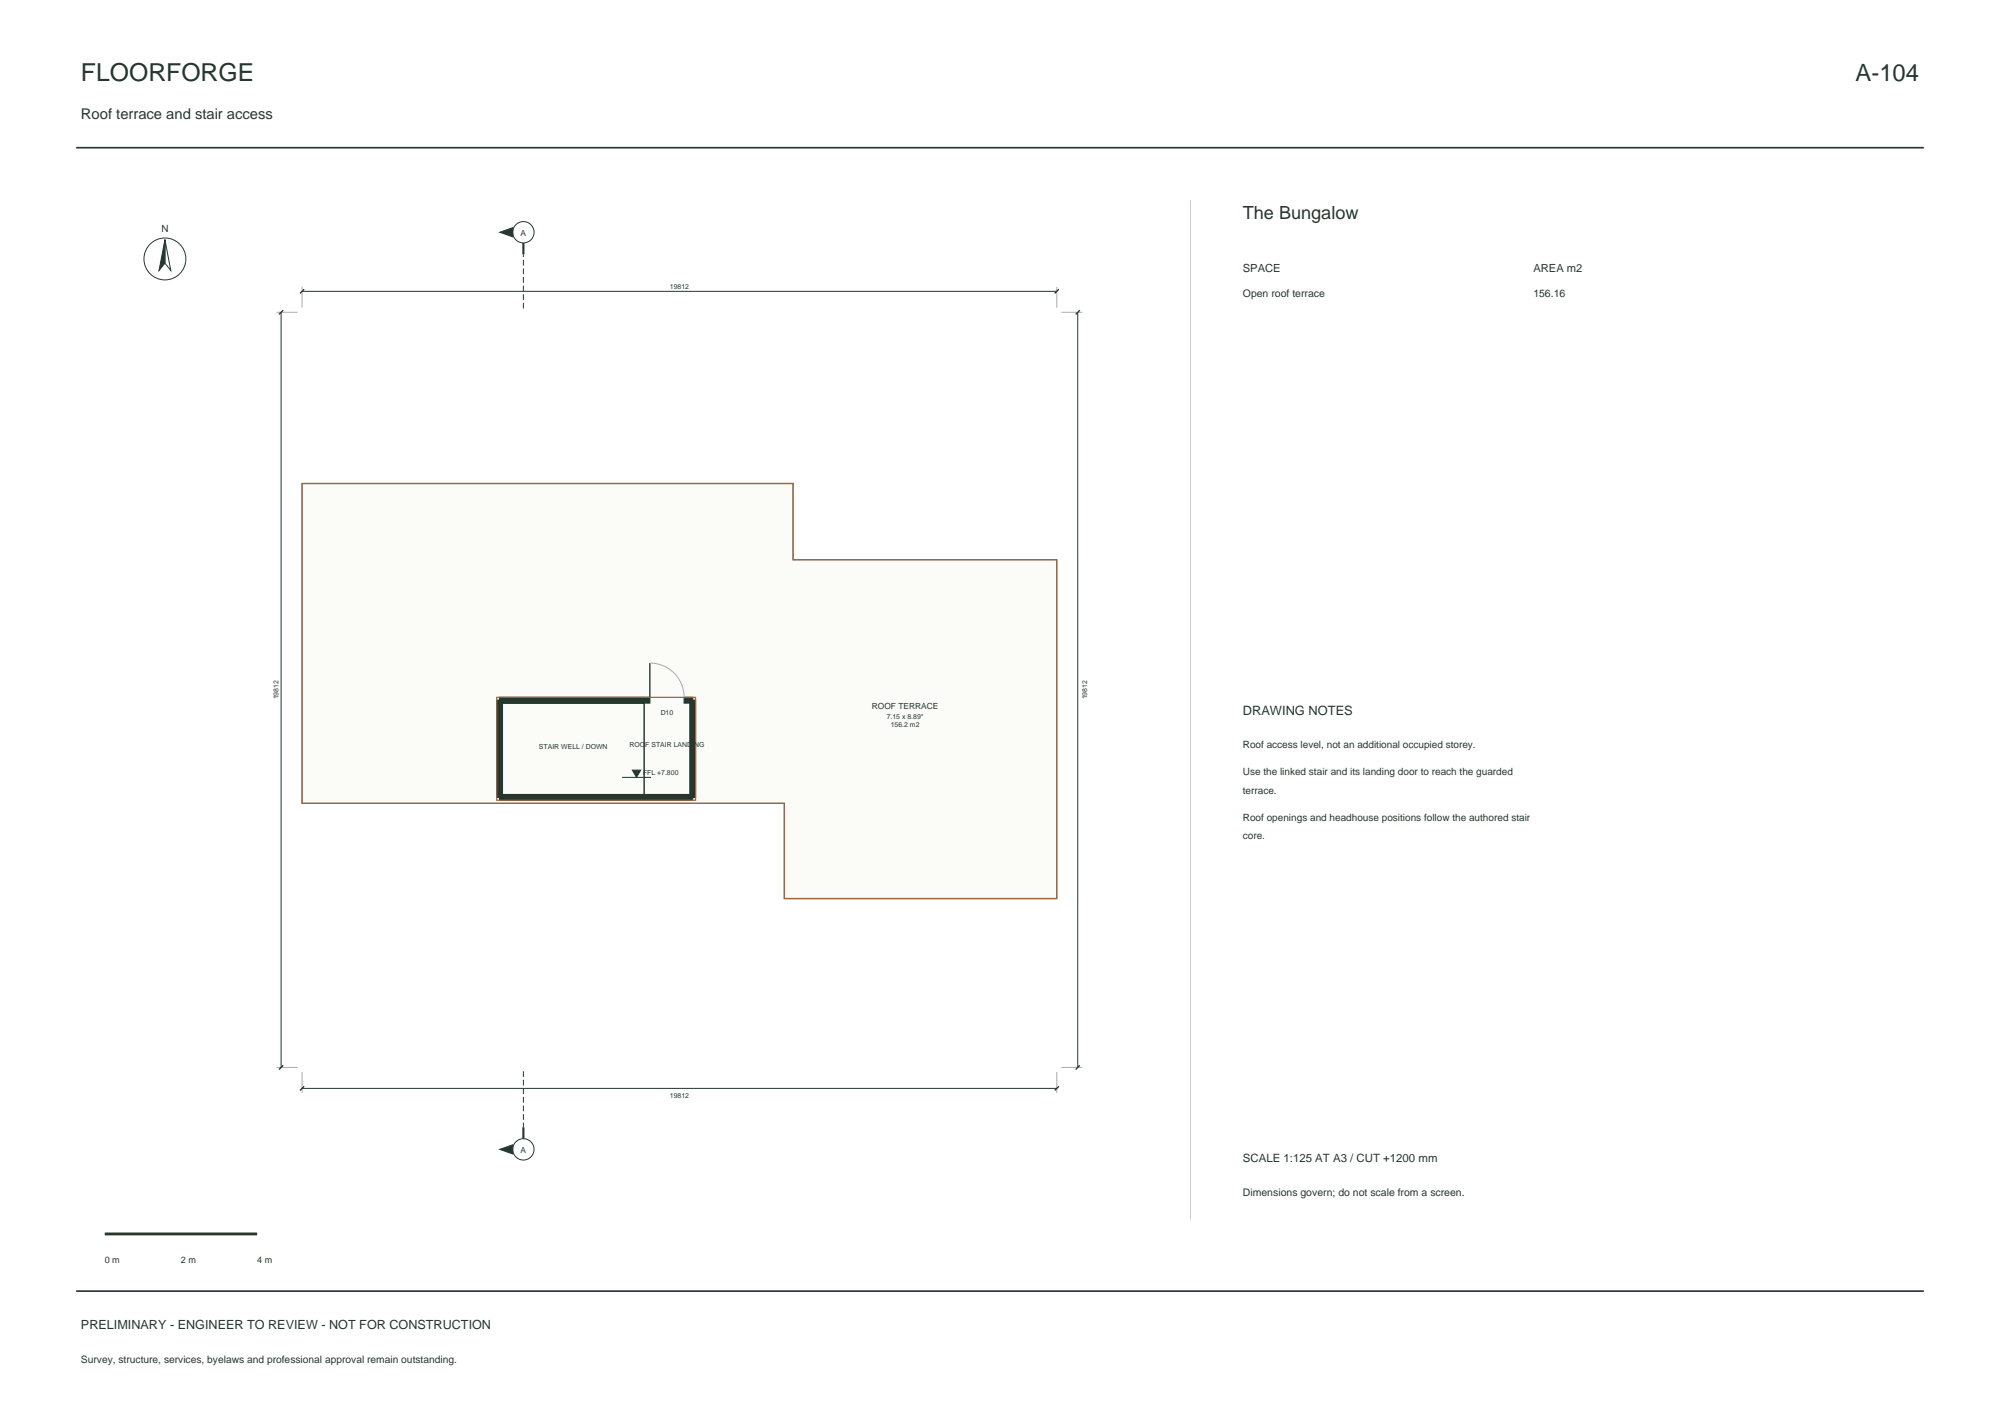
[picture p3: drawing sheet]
<svg xmlns="http://www.w3.org/2000/svg" width="420mm" height="297mm" viewBox="0 0 420 297" stroke-linecap="round" stroke-linejoin="round" font-family="sans-serif">
<defs><g id="words">
<text font-size="5.2" fill="#25372f" x="17" y="17">FLOORFORGE</text>
<text font-size="5" fill="#25372f" x="389.7" y="17">A-104</text>
<text font-size="3.8" fill="#25372f" x="261" y="46">The Bungalow</text>
<text font-size="3.1" fill="#25372f" x="17" y="25">Roof terrace and stair access</text>
<text font-size="2.7" fill="#25372f" x="261" y="150">DRAWING NOTES</text>
<text font-size="2.6" fill="#25372f" x="17" y="279">PRELIMINARY - ENGINEER TO REVIEW - NOT FOR CONSTRUCTION</text>
<text font-size="2.4" fill="#25372f" x="261" y="244">SCALE 1:125 AT A3 / CUT +1200 mm</text>
<g font-size="2.3" fill="#25372f">
<text x="261" y="57">SPACE</text>
<text x="322" y="57">AREA m2</text>
</g>
<g font-size="2.2" fill="#25372f">
<text x="261" y="62.4">Open roof terrace</text>
<text x="322" y="62.4">156.16</text>
<text x="261" y="251">Dimensions govern; do not scale from a screen.</text>
</g>
<g font-size="2.1" fill="#25372f">
<text x="33.9" y="48.6">N</text>
<text x="261" y="157">Roof access level, not an additional occupied storey.</text>
<text x="261" y="162.7">Use the linked stair and its landing door to reach the guarded</text>
<text x="261" y="166.6">terrace.</text>
<text x="261" y="172.3">Roof openings and headhouse positions follow the authored stair</text>
<text x="261" y="176.2">core.</text>
<text x="17" y="286">Survey, structure, services, byelaws and professional approval remain outstanding.</text>
</g>
<g font-size="1.9" fill="#25372f">
<text x="22" y="265">0 m</text>
<text x="38" y="265">2 m</text>
<text x="54" y="265">4 m</text>
</g>
<g font-size="1.8" fill="#25372f">
<text x="109.3" y="49.4">A</text>
<text x="183.1" y="148.7">ROOF TERRACE</text>
<text x="109.3" y="241.9">A</text>
</g>
<g font-size="1.4" fill="#25372f">
<text x="140.7" y="60.6">19812</text>
<text x="58.5" y="146.8" transform="rotate(-90 58.5 146.8)">19812</text>
<text x="228.3" y="146.8" transform="rotate(-90 228.3 146.8)">19812</text>
<text x="138.7" y="150">D10</text>
<text x="186.2" y="151">7.15 x 8.89*</text>
<text x="187.1" y="152.6">156.2 m2</text>
<text x="113.2" y="157.2">STAIR WELL / DOWN</text>
<text x="132.2" y="156.7">ROOF STAIR LANDING</text>
<text x="135" y="162.7">FFL +7.800</text>
<text x="140.7" y="230.4">19812</text>
</g>
</g></defs>
<path d="M16 31h388M16 271h388" fill="none" stroke="#25372f" stroke-width=".35"/>
<g fill="#fbfbf7">
<path d="M135.3 147.6h9.6v19.2h-9.6z" fill-rule="evenodd"/>
<path d="M63.4 101.5h103.2v16h55.3v71.1h-57.2v-20h-101.3z" fill-rule="evenodd"/>
</g>
<path d="M58.1 65.6h4.4M63.4 60.2v4.4M221.9 60.2v4.4M222.9 65.6h4.4M63.4 101.5h103.2v16h55.3v71.1h-57.2v-20h-101.3zM136.5 139.2a7.2 7.2 0 0 1 7.2 7.2M58.1 224h4.4M63.4 225v4.4M221.9 225v4.4M222.9 224h4.4" fill="none" stroke="#a8afa4" stroke-width=".21"/>
<g fill="none" stroke="#25372f" stroke-width=".21">
<path d="M34.6 50.3l1.3 6.5-1.3-1.6zM59 65.6v158.4M63.4 61.2h158.5M226.3 65.6v158.4M105.5 147.6h29.8v19.2h-29.8zM130.6 163.2h6.1M63.4 228.4h158.5"/>
<circle cx="34.6" cy="54.4" r="4.4"/>
<circle cx="109.9" cy="48.8" r="2.24"/>
<circle cx="109.9" cy="241.2" r="2.24"/>
</g>
<path d="M63.4 101.5h103.2v16h55.3v71.1h-57.2v-20h-101.3z" fill="none" stroke="#9e653f" stroke-width=".3"/>
<g fill="#25372f" stroke="#25372f" stroke-width=".25">
<path d="M144.9 147h1.2v20.4h-1.2z" fill-rule="evenodd"/>
<path d="M104.9 146.4h31.6v1.2h-31.6z" fill-rule="evenodd"/>
<path d="M143.7 146.4h1.8v1.2h-1.8z" fill-rule="evenodd"/>
<path d="M104.3 147h1.2v20.4h-1.2z" fill-rule="evenodd"/>
<path d="M104.9 166.8h40.6v1.2h-40.6z" fill-rule="evenodd"/>
</g>
<path d="M59.5 65.1l-.9 .9M63.9 60.7l-.9 .9M222.4 60.7l-.9 .9M226.8 65.1l-.9 .9M136.5 139.2v7.2M59.5 223.6l-.9 .9M63.9 228l-.9 .9M222.4 228l-.9 .9M226.8 223.6l-.9 .9" fill="none" stroke="#25372f" stroke-width=".28"/>
<path d="M104.3 146.4h41.8v21.6h-41.8z" fill="none" stroke="#9e653f" stroke-width=".25"/>
<g fill="#25372f" stroke="#25372f" stroke-width=".21">
<path d="M132.8 161.6h1.8l-.9 1.6z"/>
<path d="M105 241.2l2.7-.9v1.9z"/>
<path d="M105 48.8l2.7-1v1.9z"/>
<path d="M34.6 50.3v4.9l-1.2 1.6z"/>
</g>
<path d="M109.9 64.8v-11.4M109.9 224.8v11.8" fill="none" stroke="#25372f" stroke-width=".21" stroke-dasharray="1.2 .6" stroke-linecap="butt"/>
<path d="M109.9 51v2.4M109.9 236.6v2.4" fill="none" stroke="#25372f" stroke-width=".45"/>
<path d="M250 42v214" fill="none" stroke="#c9d0c7" stroke-width=".21"/>
<path d="M22 259h32" fill="none" stroke="#25372f" stroke-width=".6"/>
<use href="#words"/>
</svg>
